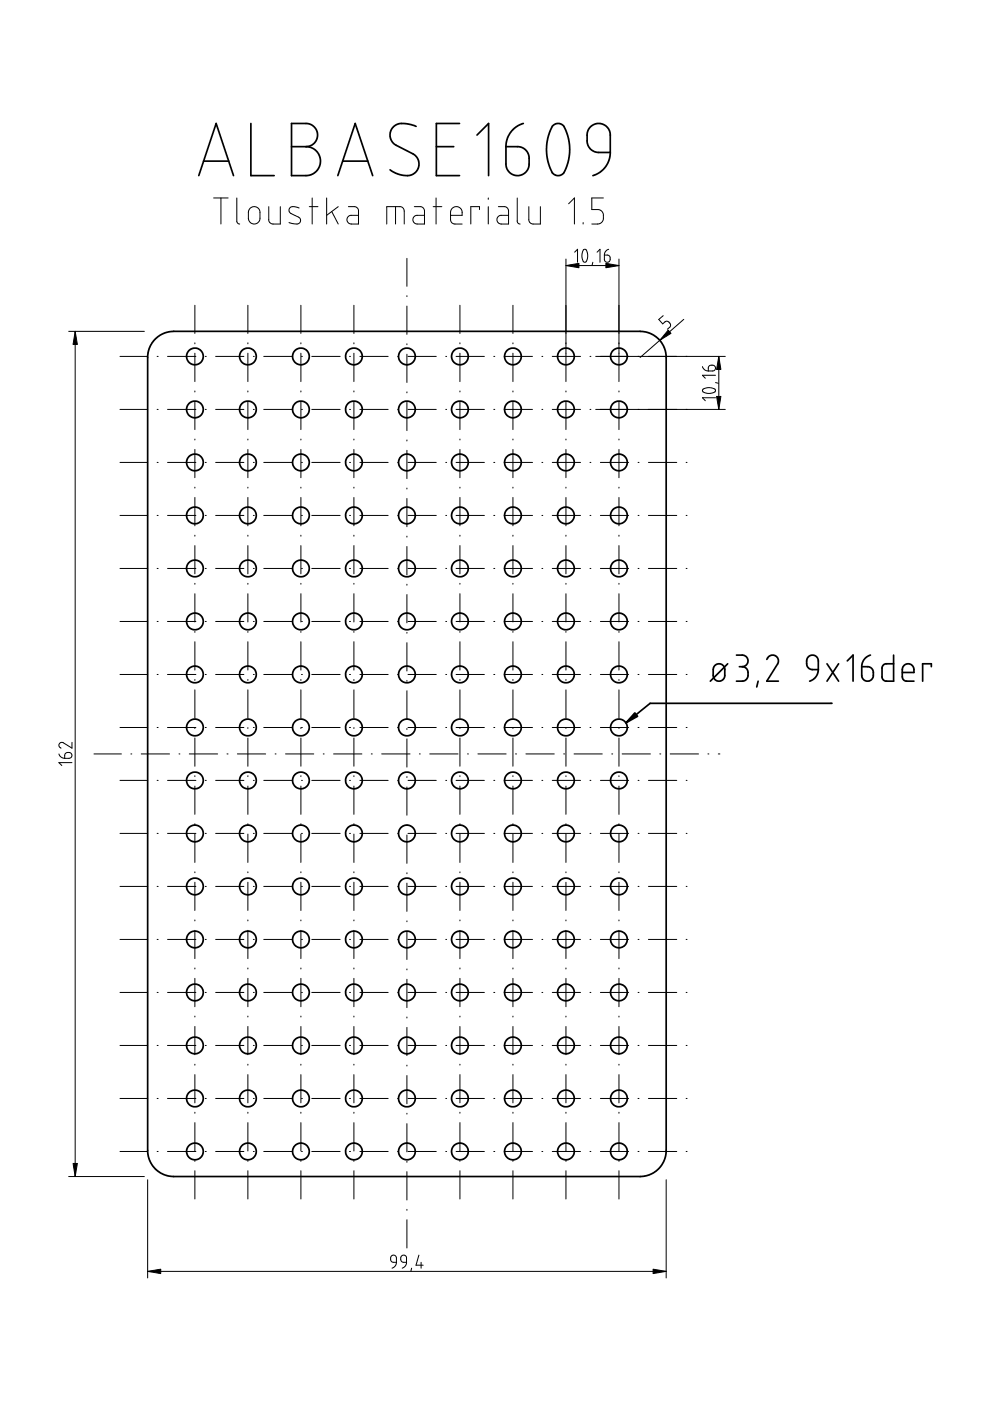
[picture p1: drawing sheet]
<svg xmlns="http://www.w3.org/2000/svg" width="210mm" height="297mm" viewBox="0 0 210 297" stroke-linecap="round" stroke-linejoin="round" font-family="sans-serif">
<g fill="none" stroke="#000" stroke-width=".21">
<path d="M45.3 42h3.1M46.8 42v5.5M50.2 42v5l.2 .3 .4 .2M53 44.2l.6-.4h.5l.6 .3 .3 .4 .1 2.1-.3 .5-.4 .3-.6 .1-.5-.1-.6-.7v-1.8zM57 43.8v2.9l.3 .6 .5 .2h1.6v-3.7M63.4 44.1l-1.5-.3-.5 .3-.1 .6 .3 .5 2 1 .1 .5-.1 .5-.8 .3-1.5-.3M65.6 43.8h1.8M66.2 42v5.5M69.3 42v5.5M70.3 44.9l1.4 2.6M71.7 43.8l-2.4 1.9M73.9 43.8l1.6 .1 .3 .2 .2 .5v2.9h-1.6l-.5-.2-.3-.8 .4-.7 .3-.1h1.7"/>
<path d="M82 47.5v-3.7h2.9l.5 .2 .3 .7v2.8M83.9 43.8v3.7M86.3 54.8v5.9M87.8 43.8h1.5l.6 .4 .1 .4v2.9h-1.6l-.6-.3-.3-.8 .4-.6 .4-.1h1.7M91.8 43.8h1.9M92.5 42v5.5M95.5 45.7h2.5v-1l-.5-.7-.9-.2-.8 .5-.3 .6v1.8l.2 .5 .5 .3h1.8M101.7 44.4v-.6h-1.9v3.7M103.5 42v.3M103.5 43.8v3.7M105.7 43.8l1.6 .1 .3 .2 .2 .5v2.9h-1.6l-.5-.2-.3-.4v-.5l.3-.6 .4-.1h1.7M109.7 42v5l.2 .4 .4 .1"/>
<path d="M112.1 43.8v2.9l.4 .6 .4 .2h1.7v-3.7M120 54.9v26M120 56.3h11.2M120.6 43.2l1.2-1.2v5.5M121.8 53.5l.6-.6v2.7M123.6 47.2v.3M123.7 53l.2-.1h.3l.4 .9-.1 1.2-.4 .6-.4-.1-.3-.9v-.8zM125.7 55.6l-.2 .6M126.6 53.5l.6-.6v2.7M127.9 42h-2.4v2.4l1.6 .1 .5 .3 .3 .6v1.1l-.3 .6-.6 .4h-1.5M128.1 54.1h.8l.4 .3v.8l-.2 .3-.5 .1-.4-.3zM129.1 52.9l-.7 .4-.3 .8"/>
<path d="M131.2 54.9v26M14.6 70.3h16M15.9 70.3v179.1M25.4 75.6h5.9M33.3 75.6h.2M35.5 75.6h6M41.3 64.7v6M41.3 72.7v.2M41.3 74.9v6M43.5 75.6h.2M45.7 75.6h6M52.6 64.7v6"/>
<path d="M52.6 72.7v.2M52.6 74.9v6M53.7 75.6h.2M55.9 75.6h6M63.8 64.7v6M63.8 72.7v.2M63.8 74.9v6M63.9 75.6h.2M66.1 75.6h6M74.1 75.6h.2M75 64.7v6M75 72.7v.2"/>
<path d="M75 74.9v6M76.3 75.6h6M84.3 75.6h.2M86.3 62.7v.2M86.3 64.9v6M86.3 72.9v.2M86.3 75.1v6M86.5 75.6h6M94.5 75.6h.2M96.7 75.6h6M97.5 64.7v6M97.5 72.7v.2"/>
<path d="M97.5 74.9v6M104.7 75.6h.2M106.9 75.6h6M108.8 64.7v6M108.8 72.7v.2M108.8 74.9v6M114.9 75.6h.2M117.1 75.6h6M125.1 75.6h.2M126.3 75.6h27.5M140.6 66.9l-.9 .8 .8 1 .7-.6 .6 .2 .4 .7-.7 .8M145 67.7l-9.3 8.1"/>
<path d="M148.9 77.7l.6 .8 .7 .2M150.3 77.6l.4-.2 .7 .1 .3 .4-.1 .5-.4 .3h-1zM151.7 79.6h-2.8l.6 .6M152.4 75.6v11.2M25.4 86.8h5.9M25.4 98h5.9M33.3 86.8h.2M33.3 98h.2M35.5 86.8h6M35.5 98h6M41.3 82.9v.2M41.3 85.1v6"/>
<path d="M41.3 93.1v.2M41.3 95.3v6M43.5 86.8h.2M43.5 98h.2M45.7 86.8h6M45.7 98h6M52.6 82.9v.2M52.6 85.1v6M52.6 93.1v.2M52.6 95.3v6M53.7 86.8h.2M53.7 98h.2"/>
<path d="M55.9 86.8h6M55.9 98h6M63.8 82.9v.2M63.8 85.1v6M63.8 93.1v.2M63.8 95.3v6M63.9 86.8h.2M63.9 98h.2M66.1 86.8h6M66.1 98h6M74.1 86.8h.2M74.1 98h.2"/>
<path d="M75 82.9v.2M75 85.1v6M75 93.1v.2M75 95.3v6M76.3 86.8h6M76.3 98h6M84.3 86.8h.2M84.3 98h.2M86.3 83.1v.2M86.3 85.3v6M86.3 93.3v.2M86.3 95.5v6"/>
<path d="M86.5 86.8h6M86.5 98h6M94.5 86.8h.2M94.5 98h.2M96.7 86.8h6M96.7 98h6M97.5 82.9v.2M97.5 85.1v6M97.5 93.1v.2M97.5 95.3v6M104.7 86.8h.2M104.7 98h.2"/>
<path d="M106.9 86.8h6M106.9 98h6M108.8 82.9v.2M108.8 85.1v6M108.8 93.1v.2M108.8 95.3v6M114.9 86.8h.2M114.9 98h.2M117.1 86.8h6M117.1 98h6M120 82.9v.2M120 85.1v6"/>
<path d="M120 93.1v.2M120 95.3v6M125.1 86.8h.2M125.1 98h.2M126.3 86.8h27.5M127.3 98h6M131.2 82.9v.2M131.2 85.1v6M131.2 93.1v.2M131.2 95.3v6M135.3 98h.2M137.5 98h6"/>
<path d="M145.5 98h.2M149.1 82.5l.8-.3h.8l.9 .3 .1 .4-.5 .4-1.3 .1-.9-.3-.1-.3zM151.7 84.3h-2.8l.6 .7M151.7 81.1l.6 .2M25.4 109.3h5.9M33.3 109.3h.2M35.5 109.3h6M41.3 103.3v.2M41.3 105.5v6M41.3 113.5v.2M41.3 115.7v6M43.5 109.3h.2"/>
<path d="M45.7 109.3h6M52.6 103.3v.2M52.6 105.5v6M52.6 113.5v.2M52.6 115.7v6M53.7 109.3h.2M55.9 109.3h6M63.8 103.3v.2M63.8 105.5v6M63.8 113.5v.2M63.8 115.7v6M63.9 109.3h.2"/>
<path d="M66.1 109.3h6M74.1 109.3h.2M75 103.3v.2M75 105.5v6M75 113.5v.2M75 115.7v6M76.3 109.3h6M84.3 109.3h.2M86.3 103.5v.2M86.3 105.7v6M86.3 113.7v.2M86.3 115.9v6"/>
<path d="M86.5 109.3h6M94.5 109.3h.2M96.7 109.3h6M97.5 103.3v.2M97.5 105.5v6M97.5 113.5v.2M97.5 115.7v6M104.7 109.3h.2M106.9 109.3h6M108.8 103.3v.2M108.8 105.5v6M108.8 113.5v.2"/>
<path d="M108.8 115.7v6M114.9 109.3h.2M117.1 109.3h6M120 103.3v.2M120 105.5v6M120 113.5v.2M120 115.7v6M125.1 109.3h.2M127.3 109.3h6M131.2 103.3v.2M131.2 105.5v6M131.2 113.5v.2"/>
<path d="M131.2 115.7v6M135.3 109.3h.2M137.5 109.3h6M145.5 109.3h.2M25.4 131.8h5.9M25.4 120.5h5.9M33.3 131.8h.2M33.3 120.5h.2M35.5 131.8h6M35.5 120.5h6M41.3 123.7v.2M41.3 125.9v6"/>
<path d="M41.3 133.9v.2M41.3 136.1v6M43.5 131.8h.2M43.5 120.5h.2M45.7 131.8h6M45.7 120.5h6M52.6 123.7v.2M52.6 125.9v6M52.6 133.9v.2M52.6 136.1v6M53.7 131.8h.2M53.7 120.5h.2"/>
<path d="M55.9 131.8h6M55.9 120.5h6M63.8 123.7v.2M63.8 125.9v6M63.8 133.9v.2M63.8 136.1v6M63.9 131.8h.2M63.9 120.5h.2M66.1 131.8h6M66.1 120.5h6M74.1 131.8h.2M74.1 120.5h.2"/>
<path d="M75 123.7v.2M75 125.9v6M75 133.9v.2M75 136.1v6M76.3 131.8h6M76.3 120.5h6M84.3 131.8h.2M84.3 120.5h.2M86.3 123.9v.2M86.3 126.1v6M86.3 134.1v.2M86.3 136.3v6"/>
<path d="M86.5 131.8h6M86.5 120.5h6M94.5 131.8h.2M94.5 120.5h.2M96.7 131.8h6M96.7 120.5h6M97.5 123.7v.2M97.5 125.9v6M97.5 133.9v.2M97.5 136.1v6M104.7 131.8h.2M104.7 120.5h.2"/>
<path d="M106.9 131.8h6M106.9 120.5h6M108.8 123.7v.2M108.8 125.9v6M108.8 133.9v.2M108.8 136.1v6M114.9 131.8h.2M114.9 120.5h.2M117.1 131.8h6M117.1 120.5h6M120 123.7v.2M120 125.9v6"/>
<path d="M120 133.9v.2M120 136.1v6M125.1 131.8h.2M125.1 120.5h.2M127.3 131.8h6M127.3 120.5h6M131.2 123.7v.2M131.2 125.9v6M131.2 133.9v.2M131.2 136.1v6M135.3 131.8h.2M135.3 120.5h.2"/>
<path d="M137.5 131.8h6M137.5 120.5h6M145.5 131.8h.2M145.5 120.5h.2M12.5 159.9l.4 .6 .8 .3M13.8 159.8l.5-.3 .7 .1 .2 .3v.5l-.4 .4h-1.1zM15.3 157.4v1.2l-1.9-1.1-.5-.1-.3 .2-.1 .5 .5 .5M19.9 159.9h5.8M25.4 154.2h5.9M25.4 143h5.9M27.7 159.9h.2M30 159.9h5.9"/>
<path d="M33.3 154.2h.2M33.3 143h.2M35.5 154.2h6M35.5 143h6M38 159.9h.1M40.1 159.9h6M41.3 144.1v.2M41.3 146.3v6M41.3 154.3v.2M41.3 156.5v6M43.5 154.2h.2M43.5 143h.2"/>
<path d="M45.7 154.2h6M45.7 143h6M48.1 159.9h.2M50.3 159.9h6M52.6 144.1v.2M52.6 146.3v6M52.6 154.3v.2M52.6 156.5v6M53.7 154.2h.2M53.7 143h.2M55.9 154.2h6M55.9 143h6"/>
<path d="M58.3 159.9h.2M60.5 159.9h6M63.8 144.1v.2M63.8 146.3v6M63.8 154.3v.2M63.8 156.5v6M63.9 154.2h.2M63.9 143h.2M66.1 154.2h6M66.1 143h6M68.5 159.9h.2M70.7 159.9h6"/>
<path d="M74.1 154.2h.2M74.1 143h.2M75 144.1v.2M75 146.3v6M75 154.3v.2M75 156.5v6M76.3 154.2h6M76.3 143h6M78.7 159.9h.2M80.9 159.9h6M84.3 154.2h.2M84.3 143h.2"/>
<path d="M86.3 144.3v.2M86.3 146.5v6M86.3 154.5v.2M86.3 156.7v5.9M86.5 154.2h6M86.5 143h6M88.9 159.9h.2M91.1 159.9h6M94.5 154.2h.2M94.5 143h.2M96.7 154.2h6M96.7 143h6"/>
<path d="M97.5 144.1v.2M97.5 146.3v6M97.5 154.3v.2M97.5 156.5v6M99.1 159.9h.2M101.3 159.9h6M104.7 154.2h.2M104.7 143h.2M106.9 154.2h6M106.9 143h6M108.8 144.1v.2M108.8 146.3v6"/>
<path d="M108.8 154.3v.2M108.8 156.5v6M109.3 159.9h.2M111.5 159.9h6M114.9 154.2h.2M114.9 143h.2M117.1 154.2h6M117.1 143h6M119.5 159.9h.2M120 144.1v.2M120 146.3v6M120 154.3v.2"/>
<path d="M120 156.5v6M121.7 159.9h6M125.1 154.2h.2M125.1 143h.2M127.3 154.2h6M127.3 143h6M129.7 159.9h.2M131.2 144.1v.2M131.2 146.3v6M131.2 154.3v.2M131.2 156.5v6M131.9 159.9h6"/>
<path d="M135.3 154.2h.2M135.3 143h.2M137.5 154.2h6M137.5 143h6M139.9 159.9h.2M142.1 159.9h6M145.5 154.2h.2M145.5 143h.2M150.1 159.9h.2M152.3 159.9h.3M15.3 161.7h-2.8l.6 .6M25.4 165.5h5.9"/>
<path d="M25.4 176.7h5.9M33.3 165.5h.2M33.3 176.7h.2M35.5 165.5h6M35.5 176.7h6M41.3 164.5v.2M41.3 166.7v6M41.3 174.6v.3M41.3 176.8v6.1M43.5 165.5h.2M43.5 176.7h.2M45.7 165.5h6"/>
<path d="M45.7 176.7h6M52.6 164.5v.2M52.6 166.7v6M52.6 174.6v.3M52.6 176.8v6.1M53.7 165.5h.2M53.7 176.7h.2M55.9 165.5h6M55.9 176.7h6M63.8 164.5v.2M63.8 166.7v6M63.8 174.6v.3"/>
<path d="M63.8 176.8v6.1M63.9 165.5h.2M63.9 176.7h.2M66.1 165.5h6M66.1 176.7h6M74.1 165.5h.2M74.1 176.7h.2M75 164.5v.2M75 166.7v6M75 174.6v.3M75 176.8v6.1M76.3 165.5h6"/>
<path d="M76.3 176.7h6M84.3 165.5h.2M84.3 176.7h.2M86.3 164.7v.1M86.3 166.9v5.9M86.3 174.9v.1M86.3 177v6M86.5 165.5h6M86.5 176.7h6M94.5 165.5h.2M94.5 176.7h.2M96.7 165.5h6"/>
<path d="M96.7 176.7h6M97.5 164.5v.2M97.5 166.7v6M97.5 174.6v.3M97.5 176.8v6.1M104.7 165.5h.2M104.7 176.7h.2M106.9 165.5h6M106.9 176.7h6M108.8 164.5v.2M108.8 166.7v6M108.8 174.6v.3"/>
<path d="M108.8 176.8v6.1M114.9 165.5h.2M114.9 176.7h.2M117.1 165.5h6M117.1 176.7h6M120 164.5v.2M120 166.7v6M120 174.6v.3M120 176.8v6.1M125.1 165.5h.2M125.1 176.7h.2M127.3 165.5h6"/>
<path d="M127.3 176.7h6M131.2 164.5v.2M131.2 166.7v6M131.2 174.6v.3M131.2 176.8v6.1M135.3 165.5h.2M135.3 176.7h.2M137.5 165.5h6M137.5 176.7h6M145.5 165.5h.2M145.5 176.7h.2M25.4 187.9h5.9"/>
<path d="M25.4 199.2h5.9M33.3 187.9h.2M33.3 199.2h.2M35.5 187.9h6M35.5 199.2h6M41.3 184.8v.2M41.3 187v6M41.3 195.1v.1M41.3 197.3v5.9M43.5 187.9h.2M43.5 199.2h.2M45.7 187.9h6"/>
<path d="M45.7 199.2h6M52.6 184.8v.2M52.6 187v6M52.6 195.1v.1M52.6 197.3v5.9M53.7 187.9h.2M53.7 199.2h.2M55.9 187.9h6M55.9 199.2h6M63.8 184.8v.2M63.8 187v6M63.8 195.1v.1"/>
<path d="M63.8 197.3v5.9M63.9 187.9h.2M63.9 199.2h.2M66.1 187.9h6M66.1 199.2h6M74.1 187.9h.2M74.1 199.2h.2M75 184.8v.2M75 187v6M75 195.1v.1M75 197.3v5.9M76.3 187.9h6"/>
<path d="M76.3 199.2h6M84.3 187.9h.2M84.3 199.2h.2M86.3 185v.3M86.3 187.2v6M86.3 195.2v.2M86.3 197.4v6M86.5 187.9h6M86.5 199.2h6M94.5 187.9h.2M94.5 199.2h.2M96.7 187.9h6"/>
<path d="M96.7 199.2h6M97.5 184.8v.2M97.5 187v6M97.5 195.1v.1M97.5 197.3v5.9M104.7 187.9h.2M104.7 199.2h.2M106.9 187.9h6M106.9 199.2h6M108.8 184.8v.2M108.8 187v6M108.8 195.1v.1"/>
<path d="M108.8 197.3v5.9M114.9 187.9h.2M114.9 199.2h.2M117.1 187.9h6M117.1 199.2h6M120 184.8v.2M120 187v6M120 195.1v.1M120 197.3v5.9M125.1 187.9h.2M125.1 199.2h.2M127.3 187.9h6"/>
<path d="M127.3 199.2h6M131.2 184.8v.2M131.2 187v6M131.2 195.1v.1M131.2 197.3v5.9M135.3 187.9h.2M135.3 199.2h.2M137.5 187.9h6M137.5 199.2h6M145.5 187.9h.2M145.5 199.2h.2M25.4 210.4h5.9"/>
<path d="M33.3 210.4h.2M35.5 210.4h6M41.3 205.2v.2M41.3 207.4v6M41.3 215.4v.2M41.3 217.6v6M43.5 210.4h.2M45.7 210.4h6M52.6 205.2v.2M52.6 207.4v6M52.6 215.4v.2M52.6 217.6v6"/>
<path d="M53.7 210.4h.2M55.9 210.4h6M63.8 205.2v.2M63.8 207.4v6M63.8 215.4v.2M63.8 217.6v6M63.9 210.4h.2M66.1 210.4h6M74.1 210.4h.2M75 205.2v.2M75 207.4v6M75 215.4v.2"/>
<path d="M75 217.6v6M76.3 210.4h6M84.3 210.4h.2M86.3 205.4v.2M86.3 207.6v6M86.3 215.6v.2M86.3 217.8v6M86.5 210.4h6M94.5 210.4h.2M96.7 210.4h6M97.5 205.2v.2M97.5 207.4v6"/>
<path d="M97.5 215.4v.2M97.5 217.6v6M104.7 210.4h.2M106.9 210.4h6M108.8 205.2v.2M108.8 207.4v6M108.8 215.4v.2M108.8 217.6v6M114.9 210.4h.2M117.1 210.4h6M120 205.2v.2M120 207.4v6"/>
<path d="M120 215.4v.2M120 217.6v6M125.1 210.4h.2M127.3 210.4h6M131.2 205.2v.2M131.2 207.4v6M131.2 215.4v.2M131.2 217.6v6M135.3 210.4h.2M137.5 210.4h6M145.5 210.4h.2M25.4 232.9h5.9"/>
<path d="M25.4 221.7h5.9M33.3 232.9h.2M33.3 221.7h.2M35.5 232.9h6M35.5 221.7h6M41.3 225.6v.2M41.3 227.8v6M41.3 235.8v.2M41.3 238v6M43.5 232.9h.2M43.5 221.7h.2M45.7 232.9h6"/>
<path d="M45.7 221.7h6M52.6 225.6v.2M52.6 227.8v6M52.6 235.8v.2M52.6 238v6M53.7 232.9h.2M53.7 221.7h.2M55.9 232.9h6M55.9 221.7h6M63.8 225.6v.2M63.8 227.8v6M63.8 235.8v.2"/>
<path d="M63.8 238v6M63.9 232.9h.2M63.9 221.7h.2M66.1 232.9h6M66.1 221.7h6M74.1 232.9h.2M74.1 221.7h.2M75 225.6v.2M75 227.8v6M75 235.8v.2M75 238v6M76.3 232.9h6"/>
<path d="M76.3 221.7h6M84.3 232.9h.2M84.3 221.7h.2M86.3 225.8v.2M86.3 228v6M86.3 236v.2M86.3 238.2v6M86.5 232.9h6M86.5 221.7h6M94.5 232.9h.2M94.5 221.7h.2M96.7 232.9h6"/>
<path d="M96.7 221.7h6M97.5 225.6v.2M97.5 227.8v6M97.5 235.8v.2M97.5 238v6M104.7 232.9h.2M104.7 221.7h.2M106.9 232.9h6M106.9 221.7h6M108.8 225.6v.2M108.8 227.8v6M108.8 235.8v.2"/>
<path d="M108.8 238v6M114.9 232.9h.2M114.9 221.7h.2M117.1 232.9h6M117.1 221.7h6M120 225.6v.2M120 227.8v6M120 235.8v.2M120 238v6M125.1 232.9h.2M125.1 221.7h.2M127.3 232.9h6"/>
<path d="M127.3 221.7h6M131.2 225.6v.2M131.2 227.8v6M131.2 235.8v.2M131.2 238v6M135.3 232.9h.2M135.3 221.7h.2M137.5 232.9h6M137.5 221.7h6M145.5 232.9h.2M145.5 221.7h.2M14.6 249.4h16"/>
<path d="M25.4 244.1h5.9M31.3 250.1v20.9M33.3 244.1h.2M35.5 244.1h6M41.3 246v.2M41.3 248.2v6M43.5 244.1h.2M45.7 244.1h6M52.6 246v.2M52.6 248.2v6M53.7 244.1h.2M55.9 244.1h6"/>
<path d="M63.8 246v.2M63.8 248.2v6M63.9 244.1h.2M66.1 244.1h6M74.1 244.1h.2M75 246v.2M75 248.2v6M76.3 244.1h6M84.3 244.1h.2M86.3 246.2v.2M86.3 248.4v6M86.3 256.4v.2"/>
<path d="M86.3 258.6v6M86.5 244.1h6M94.5 244.1h.2M96.7 244.1h6M97.5 246v.2M97.5 248.2v6M104.7 244.1h.2M106.9 244.1h6M108.8 246v.2M108.8 248.2v6M114.9 244.1h.2M117.1 244.1h6"/>
<path d="M120 246v.2M120 248.2v6M125.1 244.1h.2M127.3 244.1h6M131.2 246v.2M131.2 248.2v6M135.3 244.1h.2M137.5 244.1h6M141.2 250.1v20.9M145.5 244.1h.2M31.3 269.6h109.9M83 266.3l.5-.2 .4 .2 .2 .4v.9h-.8l-.3-.2-.2-.8z"/>
<path d="M84.1 267.6l-.2 .7-.8 .6M85.2 266.3l.5-.2 .4 .2 .1 1.3h-.7l-.4-.2-.1-.7zM86.2 267.6l-.2 .8-.7 .5M87.3 268.9l-.2 .6M88.8 266.1l-.6 2.1h1.5M89.3 267.6v1.3"/>
</g>
<g fill="none" stroke="#000" stroke-width=".36">
<path d="M42.1 37.2l3.7-11 3.7 11M43.2 34.2h5.3M53.2 26.2v11h4.9M61.8 26.2l3.8 .1 1 .6 .6 .9 .1 1-.3 1.1-1 .9-1.1 .3 1 .2 1 .5 .6 .8 .4 1v1.1l-.4 1-.6 .8-1 .6-.8 .1h-3.3zM61.8 31.1h3.1M71.6 37.2l3.7-11 3.7 11M72.7 34.2h5.3M88.2 26.8l-2.1-.6h-1.2l-.7 .2-.7 .4-.5 .7-.3 .7v.7l.4 1.1 .6 .6 4 2.1 .6 .5 .4 .7 .1 .7v.8l-.3 .6-.7 .8-1.2 .4-2.1-.2-1.8-1M92.5 31.1h3.7M97.4 26.2h-4.9v11h4.9M101.1 28.6l2.5-2.4v11M107.3 31.1h2.9l.9 .4 .6 .6 .5 1.2v1.7l-.3 .9-.7 .9-1 .4h-1l-.8-.3-.7-.7-.4-1.2z"/>
<path d="M111 26.2l-1.4 .6-1.3 1.2-.7 1.3-.3 1.8M117.2 26.7l.9-.5h.6l.6 .3 .8 1.5 .6 2.2 .1 2.4-.5 2.4-.8 1.7-1 .5-.9-.1-.5-.5-.8-1.8-.3-1.7-.1-1.6 .1-1.6 .5-1.7zM125.1 27l.9-.6 1.2-.2 1 .3 .7 .6 .5 1.3v3.9h-2.9l-.8-.3-.7-.6-.5-1.1v-1.9l.2-.9zM129.4 32.3l-.3 1.8-.9 1.5-1 .9-1.5 .7M32.8 72l.7-.7 1.1-.6 2.1-.4h99.1l1.1 .1 1.4 .5 1.2 .8 .9 1.1 .6 1.2 .2 1.5v168.8l-.3 1.5-.6 1.2-.7 .9-1 .7-1.3 .6-1.5 .2h-99.1l-1.2-.1-1.2-.5-1.2-.8-.9-1.1-.6-1.2-.3-1.5v-168.8l.4-1.8zM156.1 138.9l1.7 .1 .7 .5 .1 .7-.2 .6-.3 .3-.7 .3M162.6 139.8l.4-.6 .6-.3 .8 .1 .5 .6 .1 .3-.1 .8-2.3 3.7h2.4M171.3 139.3l.8-.4 .6 .1 .5 .3 .3 .8v1.9l-1.5-.1-.7-.4-.3-.6v-.8zM184.6 138.9l-.8 .4-.6 .5-.4 .7-.1 .9M189.5 138.9v5.5l-2-.1-.5-.7 .1-2.3 .3-.4 .4-.2h1.7M151.5 141.1l.5-.3 .6-.1 .6 .3 .4 .4v2.1l-.2 .5-.5 .3h-.9l-.7-.6-.1-1.8zM154.3 140.7l-3.7 3.7"/>
<path d="M156.8 141.4h.6M157.4 141.4l.7 .2 .4 .4 .1 .5-.1 1.1-.3 .5-.4 .3h-1.7M160.7 144.4l-.3 1.2M173.5 142l-.1 .7-.4 .8-.6 .5-.7 .4M175.3 140.7l2.5 3.7M176.2 149.1h-38.4l-5.1 4.1M177.8 140.7l-2.5 3.7M179.6 140.1l1.3-1.2v5.5M182.7 141.4h1.5l.8 .6 .2 1.4-.5 .8-.9 .2-.8-.4-.3-.7zM191.3 142.6h2.5l-.1-1-.4-.7-1-.1-.8 .5-.2 .7v1.7l.2 .4 .4 .3h1.9M197.5 141.4v-.7h-1.9v3.7"/>
<circle cx="41.3" cy="75.6" r="1.77"/>
<circle cx="52.6" cy="75.6" r="1.78"/>
<circle cx="63.8" cy="75.6" r="1.78"/>
<circle cx="75" cy="75.6" r="1.78"/>
<circle cx="86.3" cy="75.6" r="1.78"/>
<circle cx="97.5" cy="75.6" r="1.78"/>
<circle cx="108.7" cy="75.6" r="1.77"/>
<circle cx="120" cy="75.6" r="1.77"/>
<circle cx="131.2" cy="75.6" r="1.77"/>
<circle cx="41.3" cy="86.8" r="1.77"/>
<circle cx="41.3" cy="98" r="1.77"/>
<circle cx="52.6" cy="98" r="1.77"/>
<circle cx="52.6" cy="86.8" r="1.77"/>
<circle cx="63.8" cy="98" r="1.77"/>
<circle cx="63.8" cy="86.8" r="1.77"/>
<circle cx="75" cy="86.8" r="1.77"/>
<circle cx="75" cy="98" r="1.77"/>
<circle cx="86.3" cy="98" r="1.77"/>
<circle cx="86.3" cy="86.8" r="1.77"/>
<circle cx="97.5" cy="86.8" r="1.77"/>
<circle cx="97.5" cy="98" r="1.77"/>
<circle cx="108.7" cy="86.8" r="1.76"/>
<circle cx="108.7" cy="98" r="1.76"/>
<circle cx="120" cy="86.8" r="1.76"/>
<circle cx="120" cy="98" r="1.76"/>
<circle cx="131.2" cy="86.8" r="1.76"/>
<circle cx="131.2" cy="98" r="1.76"/>
<circle cx="41.3" cy="109.3" r="1.77"/>
<circle cx="52.6" cy="109.3" r="1.77"/>
<circle cx="63.8" cy="109.3" r="1.77"/>
<circle cx="75" cy="109.3" r="1.77"/>
<circle cx="86.3" cy="109.3" r="1.77"/>
<circle cx="97.5" cy="109.3" r="1.77"/>
<circle cx="108.7" cy="109.3" r="1.76"/>
<circle cx="120" cy="109.3" r="1.76"/>
<circle cx="131.2" cy="109.3" r="1.76"/>
<circle cx="41.3" cy="120.5" r="1.77"/>
<circle cx="41.3" cy="131.8" r="1.77"/>
<circle cx="52.6" cy="131.8" r="1.77"/>
<circle cx="52.6" cy="120.5" r="1.77"/>
<circle cx="63.8" cy="120.5" r="1.77"/>
<circle cx="63.8" cy="131.8" r="1.77"/>
<circle cx="75" cy="120.5" r="1.77"/>
<circle cx="75" cy="131.8" r="1.77"/>
<circle cx="86.3" cy="120.5" r="1.77"/>
<circle cx="86.3" cy="131.8" r="1.77"/>
<circle cx="97.5" cy="120.5" r="1.77"/>
<circle cx="97.5" cy="131.8" r="1.77"/>
<circle cx="108.7" cy="120.5" r="1.76"/>
<circle cx="108.7" cy="131.8" r="1.76"/>
<circle cx="120" cy="120.5" r="1.76"/>
<circle cx="120" cy="131.8" r="1.76"/>
<circle cx="131.2" cy="120.5" r="1.76"/>
<circle cx="131.2" cy="131.8" r="1.76"/>
<circle cx="41.3" cy="143" r="1.77"/>
<circle cx="41.3" cy="154.2" r="1.77"/>
<circle cx="52.6" cy="143" r="1.77"/>
<circle cx="52.6" cy="154.2" r="1.77"/>
<circle cx="63.8" cy="143" r="1.77"/>
<circle cx="63.8" cy="154.2" r="1.77"/>
<circle cx="75" cy="154.2" r="1.77"/>
<circle cx="75" cy="143" r="1.77"/>
<circle cx="86.3" cy="154.2" r="1.77"/>
<circle cx="86.3" cy="143" r="1.77"/>
<circle cx="97.5" cy="154.2" r="1.77"/>
<circle cx="97.5" cy="143" r="1.77"/>
<circle cx="108.7" cy="154.2" r="1.76"/>
<circle cx="108.7" cy="143" r="1.76"/>
<circle cx="120" cy="143" r="1.76"/>
<circle cx="120" cy="154.2" r="1.76"/>
<circle cx="131.2" cy="154.2" r="1.76"/>
<circle cx="131.2" cy="143" r="1.76"/>
<circle cx="41.3" cy="165.5" r="1.77"/>
<circle cx="41.3" cy="176.7" r="1.77"/>
<circle cx="52.6" cy="176.7" r="1.78"/>
<circle cx="52.6" cy="165.5" r="1.78"/>
<circle cx="63.8" cy="165.5" r="1.78"/>
<circle cx="63.8" cy="176.7" r="1.78"/>
<circle cx="75" cy="165.5" r="1.78"/>
<circle cx="75" cy="176.7" r="1.78"/>
<circle cx="86.3" cy="165.5" r="1.78"/>
<circle cx="86.3" cy="176.7" r="1.78"/>
<circle cx="97.5" cy="165.5" r="1.78"/>
<circle cx="97.5" cy="176.7" r="1.78"/>
<circle cx="108.7" cy="165.5" r="1.77"/>
<circle cx="108.7" cy="176.7" r="1.77"/>
<circle cx="120" cy="165.5" r="1.77"/>
<circle cx="120" cy="176.7" r="1.77"/>
<circle cx="131.2" cy="165.5" r="1.77"/>
<circle cx="131.2" cy="176.7" r="1.77"/>
<circle cx="41.3" cy="188" r="1.77"/>
<circle cx="41.3" cy="199.2" r="1.77"/>
<circle cx="52.6" cy="187.9" r="1.78"/>
<circle cx="52.6" cy="199.2" r="1.77"/>
<circle cx="63.8" cy="187.9" r="1.78"/>
<circle cx="63.8" cy="199.2" r="1.77"/>
<circle cx="75" cy="187.9" r="1.78"/>
<circle cx="75" cy="199.2" r="1.77"/>
<circle cx="86.3" cy="187.9" r="1.78"/>
<circle cx="86.3" cy="199.2" r="1.77"/>
<circle cx="97.5" cy="187.9" r="1.78"/>
<circle cx="97.5" cy="199.2" r="1.77"/>
<circle cx="108.7" cy="187.9" r="1.77"/>
<circle cx="108.7" cy="199.2" r="1.76"/>
<circle cx="120" cy="187.9" r="1.77"/>
<circle cx="120" cy="199.2" r="1.76"/>
<circle cx="131.2" cy="187.9" r="1.77"/>
<circle cx="131.2" cy="199.2" r="1.76"/>
<circle cx="41.3" cy="210.4" r="1.77"/>
<circle cx="52.6" cy="210.4" r="1.77"/>
<circle cx="63.8" cy="210.4" r="1.77"/>
<circle cx="75" cy="210.4" r="1.77"/>
<circle cx="86.3" cy="210.4" r="1.77"/>
<circle cx="97.5" cy="210.4" r="1.77"/>
<circle cx="108.7" cy="210.4" r="1.76"/>
<circle cx="120" cy="210.4" r="1.76"/>
<circle cx="131.2" cy="210.4" r="1.76"/>
<circle cx="41.3" cy="232.9" r="1.77"/>
<circle cx="41.3" cy="221.7" r="1.77"/>
<circle cx="52.6" cy="232.9" r="1.77"/>
<circle cx="52.6" cy="221.7" r="1.77"/>
<circle cx="63.8" cy="232.9" r="1.77"/>
<circle cx="63.8" cy="221.7" r="1.77"/>
<circle cx="75" cy="232.9" r="1.77"/>
<circle cx="75" cy="221.7" r="1.77"/>
<circle cx="86.3" cy="221.7" r="1.77"/>
<circle cx="86.3" cy="232.9" r="1.77"/>
<circle cx="97.5" cy="232.9" r="1.77"/>
<circle cx="97.5" cy="221.7" r="1.77"/>
<circle cx="108.7" cy="232.9" r="1.76"/>
<circle cx="108.7" cy="221.7" r="1.76"/>
<circle cx="120" cy="221.7" r="1.76"/>
<circle cx="120" cy="232.9" r="1.76"/>
<circle cx="131.2" cy="232.9" r="1.76"/>
<circle cx="131.2" cy="221.7" r="1.76"/>
<circle cx="41.3" cy="244.1" r="1.77"/>
<circle cx="52.6" cy="244.1" r="1.77"/>
<circle cx="63.8" cy="244.1" r="1.77"/>
<circle cx="75" cy="244.1" r="1.77"/>
<circle cx="86.3" cy="244.1" r="1.77"/>
<circle cx="97.5" cy="244.1" r="1.77"/>
<circle cx="108.7" cy="244.1" r="1.76"/>
<circle cx="120" cy="244.1" r="1.76"/>
<circle cx="131.2" cy="244.1" r="1.76"/>
</g>
<path d="M120 56.3l2.7-.5v1zM128.5 55.8l2.7 .5-2.7 .5zM15.9 70.3l.5 2.7h-.9zM141.7 70l.6 .7-2.4 1.5zM152.4 75.6l.4 2.7h-.9zM151.9 84.1h.9l-.4 2.7zM15.5 246.7h.9l-.5 2.7zM31.3 269.6l2.8-.5v.9zM138.5 269.1l2.7 .5-2.7 .4z" fill="#000" stroke="#000" stroke-width=".21"/>
<circle cx="176.2" cy="149.1" r=".18" fill="#000"/>
<path d="M134.6 151.2l.6 .7-2.5 1.3z" fill="#000" stroke="#000" stroke-width=".36"/>
</svg>
